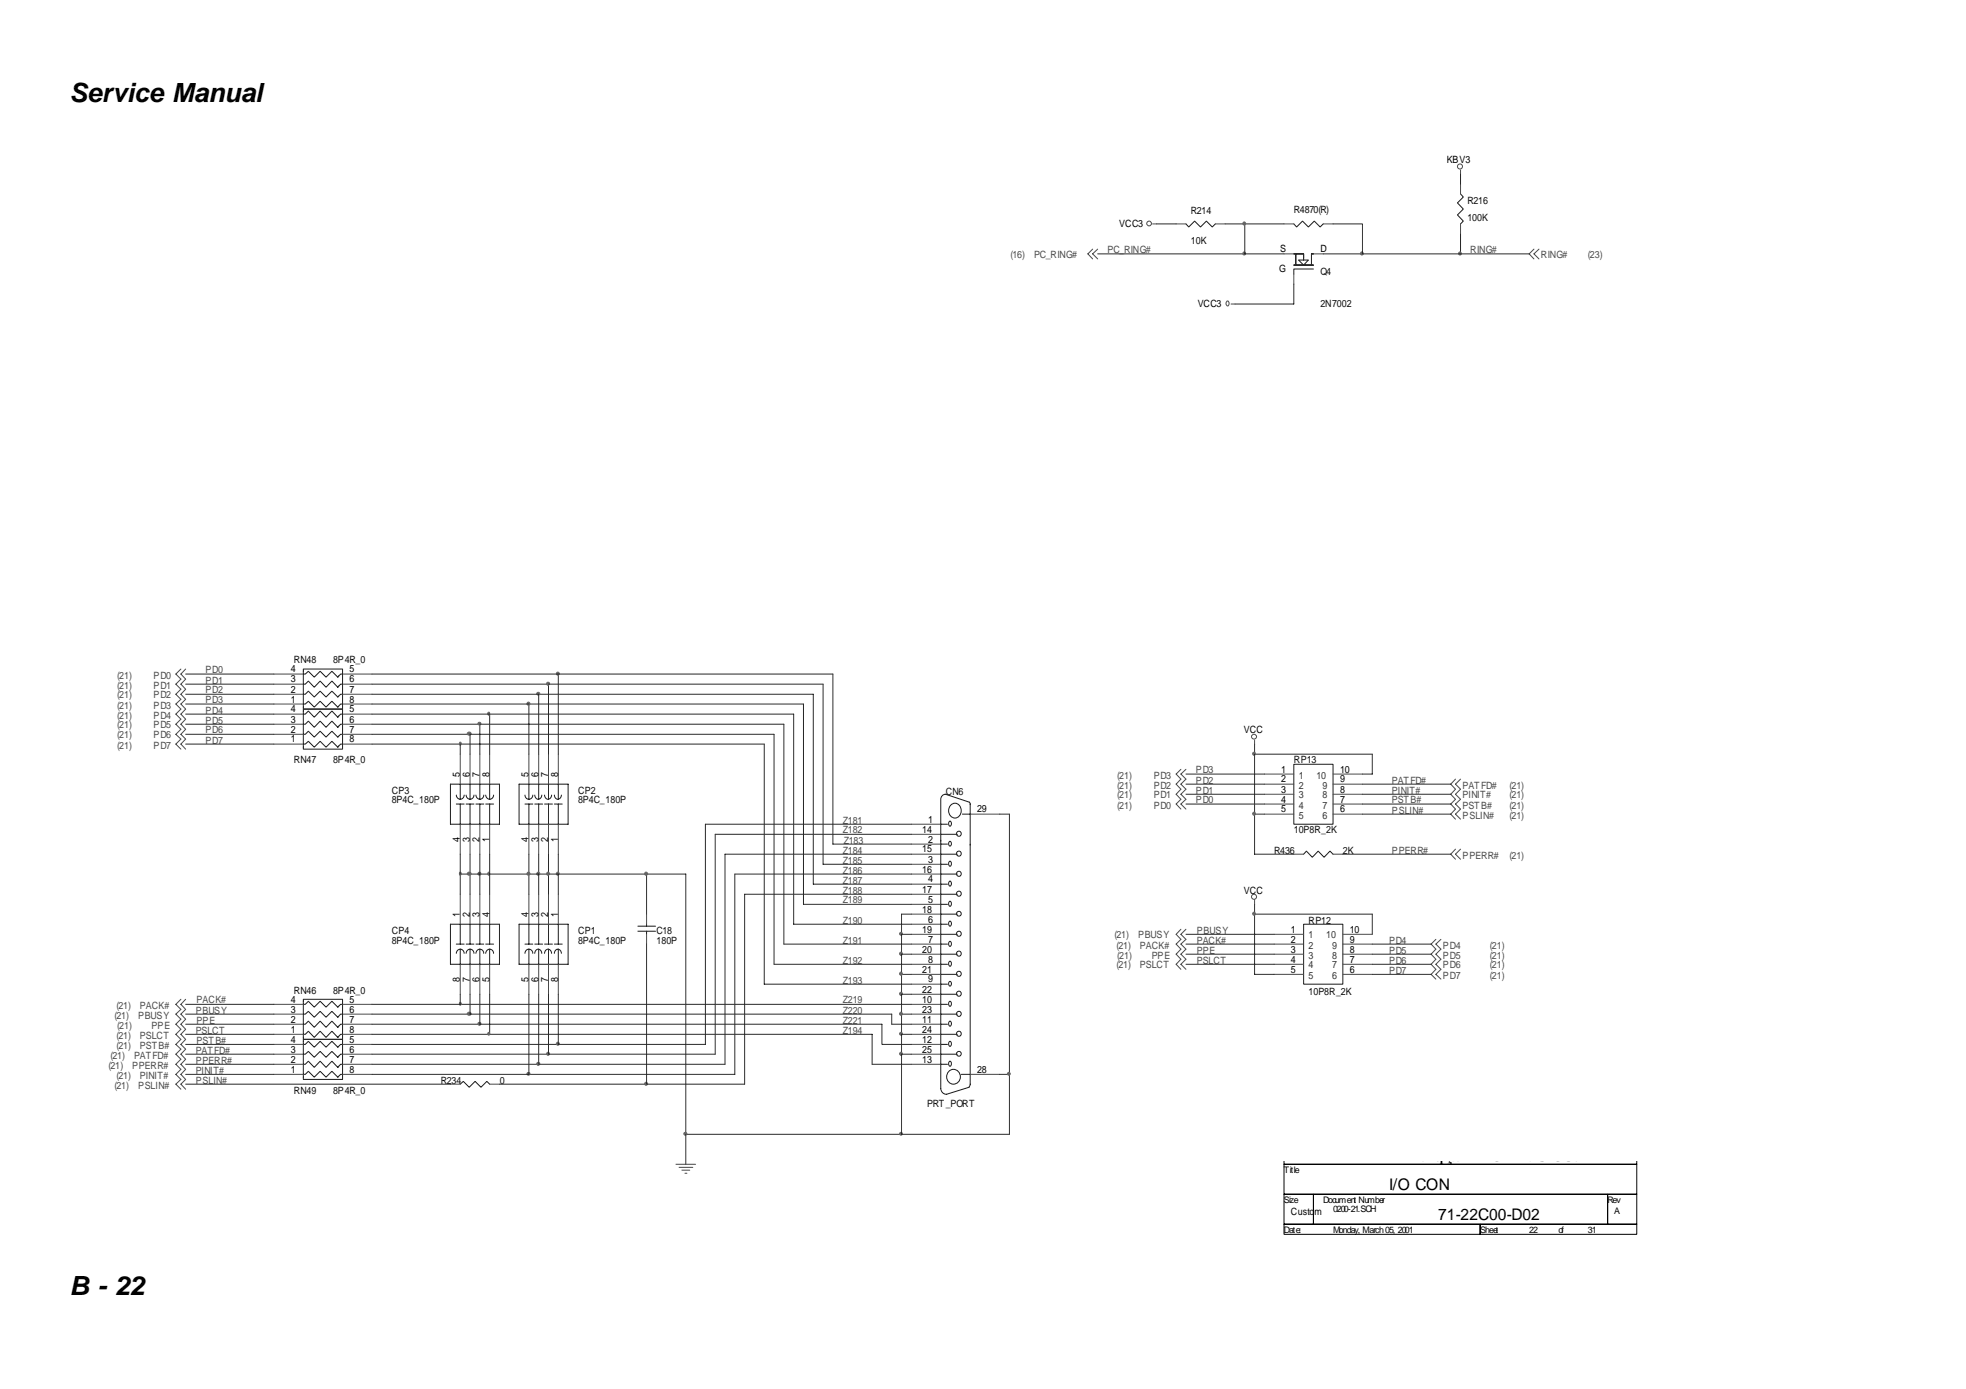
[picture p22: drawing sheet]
<svg xmlns="http://www.w3.org/2000/svg" width="297mm" height="210mm" viewBox="0 0 297 210" stroke-linecap="round" stroke-linejoin="round" font-family="sans-serif">
<defs><g id="words">
<g font-size="4">
<text x="10.5" y="15.4">Service Manual</text>
<text x="10.5" y="195.6">B - 22</text>
</g>
<g font-size="2.4">
<text x="207.3" y="175.4">ÂÅ¤Ñ ¹q ¸£</text>
<text x="209.9" y="179.8">I/O CON</text>
<text x="225.1" y="175.4">CLEVO CO.</text>
<text x="217.3" y="184.4">71-22C00-D02</text>
</g>
<g font-size="1.5">
<text x="218.6" y="24.7">KBV3</text>
<text x="169.1" y="34.3">VCC3</text>
<text x="193.3" y="41.2">G</text>
<text x="193.4" y="38.1">S</text>
<text x="199.5" y="38.1">D</text>
<text x="181" y="46.4">VCC3</text>
<text x="43.9" y="101.6">4</text>
<text x="52.8" y="101.6">5</text>
<text x="43.9" y="106.2">1</text>
<text x="43.9" y="104.7">2</text>
<text x="43.9" y="103.1">3</text>
<text x="43.9" y="107.7">4</text>
<text x="52.8" y="106.2">8</text>
<text x="52.8" y="104.7">7</text>
<text x="52.8" y="103.1">6</text>
<text x="52.8" y="107.7">5</text>
<text x="43.9" y="112.2">1</text>
<text x="43.9" y="110.7">2</text>
<text x="43.9" y="109.2">3</text>
<text x="52.8" y="112.2">8</text>
<text x="52.8" y="110.7">7</text>
<text x="52.8" y="109.2">6</text>
<text x="187.9" y="110.8">VCC</text>
<text x="69.5" y="117.5" transform="rotate(-90 69.5 117.5)">5</text>
<text x="71" y="117.5" transform="rotate(-90 71 117.5)">6</text>
<text x="72.5" y="117.5" transform="rotate(-90 72.5 117.5)">7</text>
<text x="73.9" y="117.5" transform="rotate(-90 73.9 117.5)">8</text>
<text x="79.9" y="117.5" transform="rotate(-90 79.9 117.5)">5</text>
<text x="81.3" y="117.5" transform="rotate(-90 81.3 117.5)">6</text>
<text x="82.8" y="117.5" transform="rotate(-90 82.8 117.5)">7</text>
<text x="84.3" y="117.5" transform="rotate(-90 84.3 117.5)">8</text>
<text x="193.6" y="116.8">1</text>
<text x="193.6" y="118.2">2</text>
<text x="193.6" y="119.8">3</text>
<text x="202.5" y="116.8">10</text>
<text x="202.5" y="118.2">9</text>
<text x="202.5" y="119.8">8</text>
<text x="139.3" y="125.8">14</text>
<text x="140.2" y="124.3">1</text>
<text x="147.6" y="122.8">29</text>
<text x="193.6" y="121.3">4</text>
<text x="193.6" y="122.8">5</text>
<text x="202.5" y="121.3">7</text>
<text x="202.5" y="122.8">6</text>
<text x="69.5" y="127.3" transform="rotate(-90 69.5 127.3)">4</text>
<text x="71" y="127.3" transform="rotate(-90 71 127.3)">3</text>
<text x="72.5" y="127.3" transform="rotate(-90 72.5 127.3)">2</text>
<text x="73.9" y="127.3" transform="rotate(-90 73.9 127.3)">1</text>
<text x="79.9" y="127.3" transform="rotate(-90 79.9 127.3)">4</text>
<text x="81.3" y="127.3" transform="rotate(-90 81.3 127.3)">3</text>
<text x="82.8" y="127.3" transform="rotate(-90 82.8 127.3)">2</text>
<text x="84.3" y="127.3" transform="rotate(-90 84.3 127.3)">1</text>
<text x="139.3" y="131.9">16</text>
<text x="139.3" y="128.8">15</text>
<text x="140.2" y="130.4">3</text>
<text x="140.2" y="127.3">2</text>
<text x="139.3" y="137.9">18</text>
<text x="139.3" y="134.9">17</text>
<text x="140.2" y="136.4">5</text>
<text x="140.2" y="133.4">4</text>
<text x="187.9" y="135.1">VCC</text>
<text x="69.5" y="138.6" transform="rotate(-90 69.5 138.6)">1</text>
<text x="71" y="138.6" transform="rotate(-90 71 138.6)">2</text>
<text x="72.5" y="138.6" transform="rotate(-90 72.5 138.6)">3</text>
<text x="73.9" y="138.6" transform="rotate(-90 73.9 138.6)">4</text>
<text x="79.9" y="138.6" transform="rotate(-90 79.9 138.6)">4</text>
<text x="81.3" y="138.6" transform="rotate(-90 81.3 138.6)">3</text>
<text x="82.8" y="138.6" transform="rotate(-90 82.8 138.6)">2</text>
<text x="84.3" y="138.6" transform="rotate(-90 84.3 138.6)">1</text>
<text x="139.3" y="143.9">20</text>
<text x="139.3" y="140.9">19</text>
<text x="140.2" y="142.5">7</text>
<text x="140.2" y="139.4">6</text>
<text x="195.1" y="140.9">1</text>
<text x="195.1" y="142.5">2</text>
<text x="195.1" y="143.9">3</text>
<text x="203.9" y="140.9">10</text>
<text x="203.9" y="142.5">9</text>
<text x="203.9" y="143.9">8</text>
<text x="69.5" y="148.5" transform="rotate(-90 69.5 148.5)">8</text>
<text x="71" y="148.5" transform="rotate(-90 71 148.5)">7</text>
<text x="72.5" y="148.5" transform="rotate(-90 72.5 148.5)">6</text>
<text x="73.9" y="148.5" transform="rotate(-90 73.9 148.5)">5</text>
<text x="79.9" y="148.5" transform="rotate(-90 79.9 148.5)">5</text>
<text x="81.3" y="148.5" transform="rotate(-90 81.3 148.5)">6</text>
<text x="82.8" y="148.5" transform="rotate(-90 82.8 148.5)">7</text>
<text x="84.3" y="148.5" transform="rotate(-90 84.3 148.5)">8</text>
<text x="139.3" y="150">22</text>
<text x="139.3" y="147">21</text>
<text x="140.2" y="148.5">9</text>
<text x="140.2" y="145.5">8</text>
<text x="195.1" y="145.5">4</text>
<text x="195.1" y="147">5</text>
<text x="203.9" y="145.5">7</text>
<text x="203.9" y="147">6</text>
<text x="43.9" y="154.5">2</text>
<text x="43.9" y="153">3</text>
<text x="43.9" y="151.5">4</text>
<text x="52.8" y="154.5">7</text>
<text x="52.8" y="153">6</text>
<text x="52.8" y="151.5">5</text>
<text x="139.3" y="154.5">11</text>
<text x="139.3" y="153">23</text>
<text x="139.3" y="151.5">10</text>
<text x="43.9" y="156">1</text>
<text x="43.9" y="160.6">2</text>
<text x="43.9" y="159.1">3</text>
<text x="43.9" y="157.6">4</text>
<text x="52.8" y="156">8</text>
<text x="52.8" y="160.6">7</text>
<text x="52.8" y="159.1">6</text>
<text x="52.8" y="157.6">5</text>
<text x="139.3" y="160.6">13</text>
<text x="139.3" y="159.1">25</text>
<text x="139.3" y="157.6">12</text>
<text x="139.3" y="156">24</text>
<text x="43.9" y="162.1">1</text>
<text x="52.8" y="162.1">8</text>
<text x="147.6" y="162.1">28</text>
<text x="195.1" y="183.6">Custom</text>
</g>
<g font-size="1.5" fill="#0d0d0d">
<text x="179.9" y="32.4">R214</text>
<text x="195.5" y="32.2">R4870(R)</text>
<text x="221.7" y="30.9">R216</text>
<text x="221.7" y="33.5">100K</text>
<text x="179.9" y="36.9">10K</text>
<text x="199.5" y="41.6">Q4</text>
<text x="199.5" y="46.3">2N7002</text>
<text x="44.4" y="100.3">RN48</text>
<text x="50.3" y="100.3">8P4R_0</text>
<text x="44.4" y="115.4">RN47</text>
<text x="50.3" y="115.4">8P4R_0</text>
<text x="59.2" y="119.9">CP3</text>
<text x="87.4" y="119.9">CP2</text>
<text x="195.5" y="115.4">RP13</text>
<text x="59.2" y="121.4">8P4C_180P</text>
<text x="87.4" y="121.4">8P4C_180P</text>
<text x="142.9" y="120.1">CN6</text>
<text x="195.5" y="125.9">10P8R_2K</text>
<text x="192.5" y="129">R436</text>
<text x="202.9" y="129">2K</text>
<text x="59.2" y="141.1">CP4</text>
<text x="59.2" y="142.6">8P4C_180P</text>
<text x="87.4" y="141.1">CP1</text>
<text x="87.4" y="142.6">8P4C_180P</text>
<text x="99.2" y="141.1">C18</text>
<text x="99.2" y="142.6">180P</text>
<text x="197.7" y="139.7">RP12</text>
<text x="44.4" y="150.2">RN46</text>
<text x="50.3" y="150.2">8P4R_0</text>
<text x="197.7" y="150.3">10P8R_2K</text>
<text x="44.4" y="165.3">RN49</text>
<text x="50.3" y="165.3">8P4R_0</text>
<text x="66.6" y="163.8">R234</text>
<text x="75.5" y="163.8">0</text>
<text x="140.1" y="167.2">PRT_PORT</text>
</g>
<g font-size="1.5" fill="#4a4a4a">
<text x="152.7" y="39">(16)</text>
<text x="156.2" y="39">PC_RING#</text>
<text x="167.3" y="38.3">PC_RING#</text>
<text x="222.1" y="38.3">RING#</text>
<text x="232.8" y="39">RING#</text>
<text x="239.9" y="39">(23)</text>
<text x="31.1" y="101.8">PD0</text>
<text x="17.7" y="102.5">(21)</text>
<text x="17.7" y="104.1">(21)</text>
<text x="17.7" y="105.5">(21)</text>
<text x="17.7" y="107.1">(21)</text>
<text x="23.2" y="102.5">PD0</text>
<text x="23.2" y="104.1">PD1</text>
<text x="23.2" y="105.5">PD2</text>
<text x="23.2" y="107.1">PD3</text>
<text x="31.1" y="104.8">PD2</text>
<text x="31.1" y="106.3">PD3</text>
<text x="31.1" y="103.3">PD1</text>
<text x="31.1" y="107.8">PD4</text>
<text x="17.7" y="108.6">(21)</text>
<text x="17.7" y="110.1">(21)</text>
<text x="17.7" y="111.6">(21)</text>
<text x="17.7" y="113.1">(21)</text>
<text x="23.2" y="108.6">PD4</text>
<text x="23.2" y="110.1">PD5</text>
<text x="23.2" y="111.6">PD6</text>
<text x="23.2" y="113.1">PD7</text>
<text x="31.1" y="109.4">PD5</text>
<text x="31.1" y="110.8">PD6</text>
<text x="31.1" y="112.4">PD7</text>
<text x="168.8" y="119.2">(21)</text>
<text x="168.8" y="117.7">(21)</text>
<text x="174.3" y="119.2">PD2</text>
<text x="174.3" y="117.7">PD3</text>
<text x="180.7" y="119.9">PD1</text>
<text x="180.7" y="118.4">PD2</text>
<text x="180.7" y="116.9">PD3</text>
<text x="210.3" y="118.4">PATFD#</text>
<text x="210.3" y="119.9">PINIT#</text>
<text x="221" y="119.2">PATFD#</text>
<text x="228.1" y="119.2">(21)</text>
<text x="127.4" y="125.9">Z182</text>
<text x="127.4" y="124.5">Z181</text>
<text x="168.8" y="122.2">(21)</text>
<text x="168.8" y="120.7">(21)</text>
<text x="174.3" y="122.2">PD0</text>
<text x="174.3" y="120.7">PD1</text>
<text x="180.7" y="121.4">PD0</text>
<text x="210.3" y="122.9">PSLIN#</text>
<text x="210.3" y="121.4">PSTB#</text>
<text x="221" y="123.7">PSLIN#</text>
<text x="221" y="122.2">PSTB#</text>
<text x="221" y="120.7">PINIT#</text>
<text x="228.1" y="120.7">(21)</text>
<text x="228.1" y="123.7">(21)</text>
<text x="228.1" y="122.2">(21)</text>
<text x="127.4" y="129">Z184</text>
<text x="127.4" y="130.5">Z185</text>
<text x="127.5" y="127.5">Z183</text>
<text x="210.3" y="129">PPERR#</text>
<text x="221" y="129.8">PPERR#</text>
<text x="228.1" y="129.8">(21)</text>
<text x="127.4" y="135">Z188</text>
<text x="127.4" y="132">Z186</text>
<text x="127.4" y="133.5">Z187</text>
<text x="127.4" y="136.5">Z189</text>
<text x="127.4" y="142.6">Z191</text>
<text x="127.4" y="139.6">Z190</text>
<text x="168.4" y="141.8">(21)</text>
<text x="168.7" y="143.3">(21)</text>
<text x="171.9" y="141.8">PBUSY</text>
<text x="172.2" y="143.3">PACK#</text>
<text x="180.8" y="142.6">PACK#</text>
<text x="180.8" y="141.1">PBUSY</text>
<text x="209.9" y="142.6">PD4</text>
<text x="218" y="143.3">PD4</text>
<text x="225.1" y="143.3">(21)</text>
<text x="127.4" y="145.6">Z192</text>
<text x="127.4" y="148.6">Z193</text>
<text x="168.7" y="146.4">(21)</text>
<text x="168.8" y="144.9">(21)</text>
<text x="172.2" y="146.4">PSLCT</text>
<text x="174" y="144.9">PPE</text>
<text x="180.8" y="144.1">PPE</text>
<text x="180.8" y="145.6">PSLCT</text>
<text x="209.9" y="147.1">PD7</text>
<text x="209.9" y="144.1">PD5</text>
<text x="209.9" y="145.6">PD6</text>
<text x="218" y="144.9">PD5</text>
<text x="218" y="146.4">PD6</text>
<text x="218" y="147.9">PD7</text>
<text x="225.1" y="144.9">(21)</text>
<text x="225.1" y="146.4">(21)</text>
<text x="225.1" y="147.9">(21)</text>
<text x="17.3" y="153.9">(21)</text>
<text x="17.6" y="152.4">(21)</text>
<text x="17.7" y="155.5">(21)</text>
<text x="20.9" y="153.9">PBUSY</text>
<text x="21.1" y="152.4">PACK#</text>
<text x="22.9" y="155.5">PPE</text>
<text x="29.6" y="153.2">PBUSY</text>
<text x="29.7" y="154.7">PPE</text>
<text x="29.7" y="151.6">PACK#</text>
<text x="127.4" y="151.6">Z219</text>
<text x="127.4" y="153.2">Z220</text>
<text x="127.4" y="154.7">Z221</text>
<text x="16.4" y="161.5">(21)</text>
<text x="16.7" y="160">(21)</text>
<text x="17.6" y="158.5">(21)</text>
<text x="17.6" y="156.9">(21)</text>
<text x="20" y="161.5">PPERR#</text>
<text x="20.3" y="160">PATFD#</text>
<text x="21.1" y="158.5">PSTB#</text>
<text x="21.1" y="156.9">PSLCT</text>
<text x="29.6" y="160.7">PPERR#</text>
<text x="29.6" y="159.2">PATFD#</text>
<text x="29.6" y="156.2">PSLCT</text>
<text x="29.7" y="157.7">PSTB#</text>
<text x="127.4" y="156.2">Z194</text>
<text x="17.3" y="164.5">(21)</text>
<text x="17.6" y="163">(21)</text>
<text x="20.9" y="164.5">PSLIN#</text>
<text x="21.1" y="163">PINIT#</text>
<text x="29.6" y="163.8">PSLIN#</text>
<text x="29.6" y="162.2">PINIT#</text>
</g>
<g font-size="1.5" fill="#343434">
<text x="196.2" y="117.7">1</text>
<text x="196.2" y="119.2">2</text>
<text x="198.9" y="117.7">10</text>
<text x="199.8" y="119.2">9</text>
<text x="196.2" y="120.7">3</text>
<text x="196.2" y="122.2">4</text>
<text x="196.2" y="123.7">5</text>
<text x="199.8" y="120.7">8</text>
<text x="199.8" y="122.2">7</text>
<text x="199.8" y="123.7">6</text>
<text x="197.7" y="141.8">1</text>
<text x="197.7" y="143.3">2</text>
<text x="200.4" y="141.8">10</text>
<text x="201.3" y="143.3">9</text>
<text x="197.7" y="144.9">3</text>
<text x="197.7" y="146.4">4</text>
<text x="197.7" y="147.9">5</text>
<text x="201.3" y="144.9">8</text>
<text x="201.3" y="146.4">7</text>
<text x="201.3" y="147.9">6</text>
</g>
<g font-size="1.4">
<text x="194" y="177.2">Title</text>
<text x="194" y="181.7">Size</text>
<text x="199.9" y="181.7">Document Number</text>
<text x="201.4" y="183.2">0200-21.SCH</text>
<text x="242.9" y="181.7">Rev</text>
<text x="243.9" y="183.4">A</text>
<text x="194" y="186.3">Date:</text>
<text x="201.4" y="186.3">Monday, March 05, 2001</text>
<text x="223.6" y="186.3">Sheet</text>
<text x="231" y="186.3">22</text>
<text x="235.5" y="186.3">of</text>
<text x="239.9" y="186.3">31</text>
</g>
</g></defs>
<path d="M194 172.9h53.3v3h-53.3zM194 175.9h53.3v4.6h-53.3zM194 180.5h4.4v4.5h-4.4zM194 185h29.6v1.5h-29.6zM198.4 180.5h44.5v4.5h-44.5zM223.6 185h23.7v1.5h-23.7zM242.9 180.5h4.4v4.5h-4.4z" fill="none" stroke="#000" stroke-width=".15"/>
<g fill="none" stroke="#4a4a4a" stroke-width=".15">
<path d="M165.1 37.6l-.7 .8 .7 .7M165.8 37.6l-.7 .8 .7 .7M174.1 33.8h.6M177.7 33.8h1.5M183.6 33.8h1.5M194 33.8h1.5M194 38.4h1.5M198.4 38.4h1.5M199.9 33.8h1.5M220.7 25.7v.6M220.7 27.8v1.5M220.7 33.8v1.6"/>
<path d="M231.8 37.6l-.8 .8 .8 .7M232.5 37.6l-.7 .8 .7 .7M185.4 45.5a.33 .33 0 0 1 .3 .4 .33 .33 0 0 1-.3 .3 .48 .48 0 0 1 0-.7zM186 45.9h.6M195.5 41.4v1.5M27.3 101.1l-.7 .8 .7 .7-.7 .8 .7 .7-.7 .8 .7 .8-.7 .7 .7 .8-.7 .7 .7 .8-.7 .7 .7 .8-.7 .8 .7 .7-.7 .7 .7 .8M28 101.1l-.7 .8 .7 .7-.7 .8 .7 .7-.7 .8 .7 .8-.7 .7 .7 .8-.7 .7 .7 .8-.7 .7 .7 .8-.7 .8 .7 .7-.7 .7 .7 .8M41.4 106.4h4.4M41.4 104.9h4.4M41.4 103.4h4.4M41.4 101.9h4.4M41.4 112.4h4.4"/>
<path d="M41.4 111h4.4M41.4 109.4h4.4M41.4 107.9h4.4M51.8 106.4h4.4M51.8 104.9h4.4M51.8 103.4h4.4M51.8 101.9h4.4M51.8 112.4h4.4M51.8 111h4.4M51.8 109.4h4.4M51.8 107.9h4.4M69.5 114v4.5"/>
<path d="M71 114v4.5M72.5 114v4.5M74 114v4.5M79.9 114v4.5M81.4 114v4.5M82.9 114v4.5M84.4 114v4.5M178.4 116.3l-.7 .7 .7 .7-.7 .8 .7 .8-.7 .7 .7 .8-.7 .7 .7 .8M179.2 116.3l-.8 .7 .8 .7-.8 .8 .8 .8-.8 .7 .8 .8-.8 .7 .8 .8M189.6 111.9v.5M191 117h4.5M191 118.5h4.5"/>
<path d="M201.4 117h4.5M201.4 118.5h4.5M219.9 117.7l-.7 .8 .7 .8-.7 .7 .7 .8-.7 .7 .7 .8-.7 .7 .7 .8M220.7 117.7l-.8 .8 .8 .8-.8 .7 .8 .8-.8 .7 .8 .8-.8 .7 .8 .8M69.5 124.6v4.5M69.5 135.1v4.6M71 124.6v4.5M71 135.1v4.6M72.5 124.6v4.5M72.5 135.1v4.6M74 124.6v4.5M74 135.1v4.6"/>
<path d="M79.9 124.6v4.5M79.9 135.1v4.6M81.4 124.6v4.5M81.4 135.1v4.6M82.9 124.6v4.5M82.9 135.1v4.6M84.4 124.6v4.5M84.4 135.1v4.6M97.7 138.1v1.6M137.7 129.1h4.4M137.7 139.7h4.4M137.7 138.1h4.4"/>
<path d="M137.7 136.7h4.4M137.7 135.1h4.4M137.7 133.6h4.4M137.7 132.1h4.4M137.7 130.6h4.4M137.7 127.6h4.4M137.7 126.1h4.4M137.7 124.6h4.4M146.6 123h4.4M189.6 136v.7M191 120h4.5M191 121.5h4.5"/>
<path d="M191 123h4.5M195.5 129.1h1.5M201.4 120h4.5M201.4 121.5h4.5M201.4 123h4.5M201.4 129.1h1.5M219.9 128.3l-.7 .8 .7 .7M220.7 128.3l-.8 .8 .8 .7M27.3 151l-.7 .8 .7 .7-.7 .8 .7 .7-.7 .8 .7 .7-.7 .8 .7 .8-.7 .7 .7 .7-.7 .8 .7 .8-.7 .7 .7 .8-.7 .8 .7 .7-.7 .7 .7 .8M28 151l-.7 .8 .7 .7-.7 .8 .7 .7-.7 .8 .7 .7-.7 .8 .7 .8-.7 .7 .7 .7-.7 .8 .7 .8-.7 .7 .7 .8-.7 .8 .7 .7-.7 .7 .7 .8M41.4 159.3h4.4M41.4 157.8h4.4"/>
<path d="M41.4 156.3h4.4M41.4 154.8h4.4M41.4 153.3h4.4M41.4 151.8h4.4M51.8 159.3h4.4M51.8 157.8h4.4M51.8 156.3h4.4M51.8 154.8h4.4M51.8 153.3h4.4M51.8 151.8h4.4M69.5 145.7v4.5M71 145.7v4.5"/>
<path d="M72.5 145.7v4.5M74 145.7v4.5M79.9 145.7v4.5M81.4 145.7v4.5M82.9 145.7v4.5M84.4 145.7v4.5M97.7 141.2v1.5M137.7 141.2h4.4M137.7 142.7h4.4M137.7 144.2h4.4M137.7 145.7h4.4M137.7 147.2h4.4"/>
<path d="M137.7 159.3h4.4M137.7 157.8h4.4M137.7 156.3h4.4M137.7 154.8h4.4M137.7 153.3h4.4M137.7 151.8h4.4M137.7 150.2h4.4M137.7 148.7h4.4M178.4 140.4l-.7 .8 .7 .8-.7 .7 .7 .7-.7 .8 .7 .8-.7 .7 .7 .8M179.2 140.4l-.8 .8 .8 .8-.8 .7 .8 .7-.8 .8 .8 .8-.8 .7 .8 .8M192.5 141.2h4.5M192.5 142.7h4.5"/>
<path d="M192.5 144.2h4.5M192.5 145.7h4.5M192.5 147.2h4.5M202.9 141.2h4.4M202.9 142.7h4.4M202.9 144.2h4.4M202.9 145.7h4.4M202.9 147.2h4.4M216.9 142l-.7 .7 .7 .7-.7 .8 .7 .8-.7 .7 .7 .8-.7 .7 .7 .8M217.7 142l-.8 .7 .8 .7-.8 .8 .8 .8-.8 .7 .8 .8-.8 .7 .8 .8M41.4 160.8h4.4M41.4 162.4h4.4"/>
<path d="M51.8 160.8h4.4M51.8 162.4h4.4M68.1 163.8h1.4M74 163.8h1.5M102.1 175.9h3M102.6 176.4h2.1M103 176.8h1.2M103.5 177.3h.3M137.7 160.8h4.4M146.6 162.4h4.4"/>
<circle cx="173.6" cy="33.8" r=".36"/>
<circle cx="220.6" cy="25.2" r=".38"/>
<circle cx="189.5" cy="111.3" r=".37"/>
<circle cx="189.5" cy="135.5" r=".38"/>
</g>
<g fill="none" stroke="#1b1b1b" stroke-width=".15">
<path d="M179.2 33.8l.4 .5 .9-.9 .9 .9 .9-.9 .9 .9 .4-.5M195.5 33.8l.4 .5 .9-.9 .9 .9 .9-.9 .9 .9 .4-.5M195.8 38.4v1.7M196.2 39.3h1.5l-.7 .8zM197 39v-.6h-1.5h1.5v.9M198.1 39.9v-1.5h.3h-.3v1.7M220.7 29.3l.4 .5-.9 .9 .9 .9-.9 .9 .9 .9-.4 .4M195.5 40.1h2.9M198.4 40.7h-2.9v.7M45.8 106.4h.3l.5-.4 .9 .9 .9-.9 .9 .9 .8-.9 .9 .9 .5-.5h.3M45.8 104.9h.3l.5-.5 .9 .9 .9-.9 .9 .9 .8-.9 .9 .9 .5-.4h.3M45.8 103.4h.3l.5-.5 .9 1 .9-1 .9 1 .8-1 .9 1 .5-.5h.3"/>
<path d="M45.8 101.9h.3l.5-.5 .9 .9 .9-.9 .9 .9 .8-.9 .9 .9 .5-.4h.3M45.8 101.1h6v6.1h-6zM45.8 112.4h.3l.5-.4 .9 .9 .9-.9 .9 .9 .8-.9 .9 .9 .5-.5h.3M45.8 111h.3l.5-.5 .9 .9 .9-.9 .9 .9 .8-.9 .9 .9 .5-.4h.3M45.8 109.4h.3l.5-.4 .9 .9 .9-.9 .9 .9 .8-.9 .9 .9 .5-.5h.3M45.8 107.9h.3l.5-.4 .9 .9 .9-.9 .9 .9 .8-.9 .9 .9 .5-.5h.3M45.8 107.2h6v6h-6zM51.2 106.7l-.2 .2M51.2 105.2l-.2 .1M51.2 103.7l-.2 .2M51.2 102.2l-.2 .1M51.2 112.7l-.2 .2"/>
<path d="M51.2 111.3l-.2 .1M51.2 109.7l-.2 .2M51.2 108.2l-.2 .2M68.1 118.5h7.4v6.1h-7.4zM69.5 118.5v2.3M71 118.5v2.3M72.5 118.5v2.3M74 118.5v2.3M78.4 118.5h7.4v6.1h-7.4zM79.9 118.5v2.3M81.4 118.5v2.3M82.9 118.5v2.3"/>
<path d="M84.4 118.5v2.3M195.5 115.5h5.9v9.1h-5.9zM68.1 139.7h7.4v6h-7.4zM68.9 120.2a.59 .59 0 0 0 .6 .6 .59 .59 0 0 0 .6-.6M68.9 121.5h1.2M69.5 121.5v3.1M69.5 139.7v3M70.4 120.2a.59 .59 0 0 0 .6 .6 .59 .59 0 0 0 .6-.6M70.4 121.5h1.2M71 121.5v3.1M71 139.7v3M71.9 120.2a.59 .59 0 0 0 .6 .6 .59 .59 0 0 0 .6-.6"/>
<path d="M71.9 121.5h1.2M72.5 121.5v3.1M72.5 139.7v3M73.4 120.2a.59 .59 0 0 0 .6 .6 .59 .59 0 0 0 .6-.6M73.4 121.5h1.2M74 121.5v3.1M74 139.7v3M78.4 139.7h7.4v6h-7.4zM79.3 120.2a.59 .59 0 0 0 .6 .6 .59 .59 0 0 0 .6-.6M79.3 121.5h1.2M79.9 121.5v3.1M79.9 139.7v3"/>
<path d="M80.8 120.2l.3 .5a.53 .53 0 0 0 .5 0 .53 .53 0 0 0 .3-.5M80.8 121.5h1.2M81.4 121.5v3.1M81.4 139.7v3M82.3 120.2l.2 .5a.53 .53 0 0 0 .6 0 .53 .53 0 0 0 .2-.5M82.3 121.5h1.2M82.9 121.5v3.1M82.9 139.7v3M83.8 120.2l.2 .5a.53 .53 0 0 0 .6 0 .53 .53 0 0 0 .2-.5M83.8 121.5h1.1M84.4 121.5v3.1M84.4 139.7v3"/>
<path d="M96.4 140h2.6M97.7 139.7v.3M142.1 127v37.5a.85 .85 0 0 0 .9 .9l3.4-1.1M142.1 139.7h1.1M142.1 138.1h2.5M142.1 136.7h1.1M142.1 135.1h2.5M142.1 133.6h1.1M142.1 132.1h2.5M142.1 130.6h1.1M142.1 129.1h2.5M142.1 127.6h1.1"/>
<path d="M142.1 126.1h2.5M142.1 124.6h1.1M143.4 139.3a.33 .33 0 0 1 .3 .3 .33 .33 0 0 1-.3 .3l-.1-.3zM143.4 136.2a.33 .33 0 0 1 .3 .4 .33 .33 0 0 1-.3 .3l-.1-.3zM143.4 133.2l.1-.1a.45 .45 0 0 1 0 .8 .45 .45 0 0 1-.1-.7zM143.4 130.2a.33 .33 0 0 1 .3 .3 .33 .33 0 0 1-.3 .4l-.1-.4zM143.4 127.2l.1-.1a.41 .41 0 0 1 0 .8 .41 .41 0 0 1-.1-.7zM143.4 124.1a.33 .33 0 0 1 .3 .4 .33 .33 0 0 1-.3 .3l-.1-.3zM143.7 121.6a1.01 1.01 0 0 1 1.3 .1 1.01 1.01 0 0 1 .2 1.2 .94 .94 0 0 1-1.2 .7 .94 .94 0 0 1-.7-1.1l.1-.3zM145.4 123h1.2M146.4 121.2l-3.5-1.2a.75 .75 0 0 0-.8 .8v6.3M146.5 121.2l.1 .3"/>
<path d="M146.6 121.5v42.3l-.2 .5M197 139.7h5.9v9h-5.9zM197 129.1l.4-.5 .9 .9 .9-.9 .9 .9 .8-.9 .5 .5M45.8 156.3h.3l.5-.5 .9 1 .9-1 .9 1 .8-1 .9 1 .5-.5h.3M45.8 154.8h.3l.5-.5 .9 .9 .9-.9 .9 .9 .8-.9 .9 .9 .5-.4h.3M45.8 153.3h.3l.5-.5 .9 .9 .9-.9 .9 .9 .8-.9 .9 .9 .5-.4h.3M45.8 151.8h.3l.5-.5 .9 .9 .9-.9 .9 .9 .8-.9 .9 .9 .5-.4h.3M45.8 151h6v6.1h-6zM45.8 159.3h.3l.5-.4 .9 .9 .9-.9 .9 .9 .8-.9 .9 .9 .5-.5h.3M45.8 157.8h.3l.5-.4 .9 .9 .9-.9 .9 .9 .8-.9 .9 .9 .5-.5h.3M45.8 157.1h6v6h-6zM51.2 156.6l-.2 .2"/>
<path d="M51.2 155.1l-.2 .1M51.2 153.6l-.2 .1M51.2 152.1l-.2 .1M51.2 159.6l-.2 .2M51.2 158.1l-.2 .2M68.9 144.1a.59 .59 0 0 1 .6-.7 .59 .59 0 0 1 .6 .7M68.9 142.7h1.2M69.5 143.4v2.3M70.4 144.1a.59 .59 0 0 1 .6-.7 .59 .59 0 0 1 .6 .7M70.4 142.7h1.2M71 143.4v2.3M71.9 144.1a.59 .59 0 0 1 .6-.7 .59 .59 0 0 1 .6 .7"/>
<path d="M71.9 142.7h1.2M72.5 143.4v2.3M73.4 144.1a.59 .59 0 0 1 .6-.7 .59 .59 0 0 1 .6 .7M73.4 142.7h1.2M74 143.4v2.3M79.3 144.1a.59 .59 0 0 1 .6-.7 .59 .59 0 0 1 .6 .7M79.3 142.7h1.2M79.9 143.4v2.3M80.8 144.1l.3-.6a.53 .53 0 0 1 .5 0 .53 .53 0 0 1 .3 .6M80.8 142.7h1.2M81.4 143.4v2.3M82.3 144.1l.2-.6a.53 .53 0 0 1 .6 0 .53 .53 0 0 1 .2 .6"/>
<path d="M82.3 142.7h1.2M82.9 143.4v2.3M83.8 144.1l.2-.6a.53 .53 0 0 1 .6 0 .53 .53 0 0 1 .2 .6M83.8 142.7h1.1M84.4 143.4v2.3M96.4 140.7h2.6M97.7 140.7v.5M142.1 159.3h2.5M142.1 157.8h1.1M142.1 156.3h2.5M142.1 154.8h1.1M142.1 153.3h2.5"/>
<path d="M142.1 151.8h1.1M142.1 150.2h2.5M142.1 148.7h1.1M142.1 147.2h2.5M142.1 145.7h1.1M142.1 144.2h2.5M142.1 142.7h1.1M142.1 141.2h2.5M143.4 157.4a.33 .33 0 0 1 .3 .3 .33 .33 0 0 1-.3 .4l-.1-.4zM143.4 154.4a.33 .33 0 0 1 .3 .3 .33 .33 0 0 1-.3 .3l-.1-.3zM143.4 151.4a.33 .33 0 0 1 .3 .3 .33 .33 0 0 1-.3 .3l-.1-.3zM143.4 148.4l.1-.1a.41 .41 0 0 1 0 .7 .42 .42 0 0 1-.1-.6z"/>
<path d="M143.4 145.3a.33 .33 0 0 1 .3 .3 .33 .33 0 0 1-.3 .4l-.1-.4zM143.4 142.3a.33 .33 0 0 1 .3 .3 .33 .33 0 0 1-.3 .4l-.1-.4zM45.8 162.4h.3l.5-.5 .9 .9 .9-.9 .9 .9 .8-.9 .9 .9 .5-.4h.3M45.8 160.8h.3l.5-.4 .9 .9 .9-.9 .9 .9 .8-.9 .9 .9 .5-.5h.3M51.2 162.7l-.2 .1M51.2 161.1l-.2 .2M69.5 163.8l.5-.4 .9 .9 .9-.9 .9 .9 .9-.9 .4 .4M142.1 160.8h1.1M143.4 160.4a.33 .33 0 0 1 .3 .3 .33 .33 0 0 1-.3 .4l-.1-.4zM143.4 161.8a1.07 1.07 0 0 1 1.7 .9 1.07 1.07 0 0 1-1.7 .9 1.18 1.18 0 0 1 0-1.8zM145.2 162.4h1.4"/>
<circle cx="144.9" cy="126" r=".37"/>
<circle cx="144.9" cy="129" r=".37"/>
<circle cx="144.9" cy="132" r=".37"/>
<circle cx="144.9" cy="135.1" r=".37"/>
<circle cx="144.9" cy="138.1" r=".36"/>
<circle cx="144.9" cy="147.2" r=".37"/>
<circle cx="144.9" cy="141.1" r=".37"/>
<circle cx="144.9" cy="144.1" r=".37"/>
<circle cx="144.9" cy="150.2" r=".37"/>
<circle cx="144.9" cy="156.2" r=".37"/>
<circle cx="144.9" cy="153.2" r=".36"/>
<circle cx="144.9" cy="159.2" r=".36"/>
</g>
<g fill="none" stroke="#2b2b2b" stroke-width=".15">
<path d="M165.8 38.4h28.2M174.7 33.8h3M185.1 33.8h8.9M188.1 33.8v4.6M199.9 38.4h6M201.4 33.8h4.5v4.6h14.8M220.7 26.3v1.5M220.7 35.4v3M220.7 38.4h10.3M195.5 42.9v3h-8.9M28 104.9h13.4M28 109.4h13.4"/>
<path d="M28 107.9h13.4M28 111h13.4M28 112.4h13.4M28 103.4h13.4M28 106.4h13.4M28 101.9h13.4M56.2 104.9h25.2v9.1M56.2 109.4h62.2v33.3h19.3M56.2 111h60.8v34.7h20.7M56.2 103.4h68.2v27.2h13.3M56.2 107.9h63.7v31.8h17.8M56.2 112.4h59.3v36.3h22.2"/>
<path d="M56.2 101.9h69.6v25.7h11.9M56.2 106.4h65.2v30.3h16.3M69.5 112.4v1.6M71 111v3M72.5 109.4v4.6M74 107.9v6.1M79.9 106.4v7.6M81.4 104.9h41.5v28.7h14.8M82.9 103.4v10.6M84.4 101.9v12.1M179.2 118.5h11.8M179.2 117h11.8"/>
<path d="M189.6 112.4v1.6h17.7v3h-1.4M189.6 114v15.1h5.9M205.9 118.5h13.3M69.5 132.1h34.1v43.8M69.5 129.1v6M71 129.1v6M72.5 129.1v6M74 129.1v6M79.9 129.1v6M81.4 129.1v6M82.9 129.1v6M84.4 129.1v6"/>
<path d="M97.7 132.1v6M137.7 135.1h-25.2v28.7h-14.8v-21.1M137.7 129.1h-28.2v31.7h-28.1v-10.6M137.7 126.1h-29.6v33.2h-25.2v-9.1M137.7 138.1h-1.5v33.3M137.7 132.1h-26.7v30.3h-54.8M137.7 124.6h-31.1v33.2h-50.4M151 123h1.5v48.4h-48.9M179.2 121.5h11.8M179.2 120h11.8M189.6 123h1.4M189.6 136.7v10.5h2.9"/>
<path d="M189.6 138.1h17.7v3.1M202.9 129.1h16.3M205.9 123h13.3M205.9 121.5h13.3M205.9 120h13.3M28 159.3h13.4M28 153.3h13.4M28 156.3h13.4M28 157.8h13.4M28 154.8h13.4M28 151.8h13.4M56.2 154.8h77v3h4.5"/>
<path d="M56.2 156.3h75.6v4.5h5.9M56.2 159.3h26.7M56.2 153.3h78.5v1.5h3M56.2 151.8h81.5M69.5 150.2v1.6M71 150.2v3.1M72.5 150.2v4.6M74 150.2v6.1M79.9 150.2v12.2M84.4 150.2v7.6M136.2 141.2h1.5M136.2 144.2h1.5"/>
<path d="M136.2 147.2h1.5M136.2 159.3h1.5M136.2 153.3h1.5M136.2 156.3h1.5M136.2 150.2h1.5M179.2 142.7h13.3M179.2 141.2h13.3M179.2 144.2h13.3M179.2 145.7h13.3M207.3 142.7h8.9M207.3 144.2h8.9M207.3 145.7h8.9"/>
<path d="M207.3 147.2h8.9M28 163.8h40.1M28 160.8h13.4M28 162.4h13.4M56.2 160.8h25.2M75.5 163.8h22.2M151 162.4h1.5"/>
</g>
<g fill="#656565" stroke="#656565" stroke-width=".15">
<path d="M220.4 38.1h.2h.1v.4h-.3z" fill-rule="evenodd"/>
<path d="M97.4 163.6l.2-.1 .2 .1 .1 .2-.1 .1h-.4z" fill-rule="evenodd"/>
<path d="M189.3 113.7h.3v.4h-.1h-.2z" fill-rule="evenodd"/>
<path d="M189.3 122.8h.3v.3l-.1 .1-.2-.1z" fill-rule="evenodd"/>
<path d="M189.3 137.9l.2-.1 .1 .1v.3l-.1 .1-.2-.1z" fill-rule="evenodd"/>
<path d="M79.7 162.1h.3l.1 .2-.1 .1h-.3z" fill-rule="evenodd"/>
<path d="M81.2 160.6h.3l.1 .1-.1 .2-.2 .1-.1-.1z" fill-rule="evenodd"/>
<path d="M82.6 159.1h.4v.1v.2l-.2 .1-.2-.1z" fill-rule="evenodd"/>
<path d="M81.2 104.7h.3l.1 .1-.1 .2h-.3z" fill-rule="evenodd"/>
<path d="M72.3 109.2h.3v.3h-.3l-.1-.1z" fill-rule="evenodd"/>
<path d="M84.1 101.6h.2h.1l.1 .2-.1 .2h-.1h-.2z" fill-rule="evenodd"/>
<path d="M82.6 103.1h.4v.2v.2l-.2 .1-.2-.1z" fill-rule="evenodd"/>
<path d="M73.7 107.7h.2v.4l-.2-.3z" fill-rule="evenodd"/>
<path d="M69.4 112.2h.1l.2 .2-.2 .2z" fill-rule="evenodd"/>
<path d="M79.7 106.2l.1-.1 .2 .1 .1 .2-.1 .1h-.3z" fill-rule="evenodd"/>
<path d="M136 150h.3v.3l-.2 .1-.1-.1z" fill-rule="evenodd"/>
<path d="M84.1 131.9l.2-.1 .1 .1 .1 .1-.1 .2h-.3z" fill-rule="evenodd"/>
<path d="M103.4 171.2h.3l.1 .1-.1 .2h-.3z" fill-rule="evenodd"/>
<path d="M97.4 131.9l.2-.1 .2 .1 .1 .1-.1 .2h-.4z" fill-rule="evenodd"/>
<path d="M72.3 131.9l.2-.1 .1 .1v.3h-.3l-.1-.2z" fill-rule="evenodd"/>
<path d="M136 144h.3v.3l-.2 .1-.1-.1z" fill-rule="evenodd"/>
<path d="M73.7 131.9l.2-.1v.1v.3v.1l-.2-.3z" fill-rule="evenodd"/>
<path d="M136 159.1h.3v.3l-.2 .1-.1-.1z" fill-rule="evenodd"/>
<path d="M136 147l.1-.1 .2 .1v.3h-.3z" fill-rule="evenodd"/>
<path d="M69.4 131.9l.1-.1 .2 .2-.2 .3-.1-.1z" fill-rule="evenodd"/>
<path d="M81.2 131.9l.1-.1 .2 .1 .1 .1-.1 .2h-.3z" fill-rule="evenodd"/>
<path d="M136 153h.1h.2v.4h-.3z" fill-rule="evenodd"/>
<path d="M79.7 131.9l.1-.1 .2 .1 .1 .1-.1 .2h-.3z" fill-rule="evenodd"/>
<path d="M82.6 131.9l.2-.1 .2 .1v.1v.2h-.4z" fill-rule="evenodd"/>
<path d="M84.1 157.6l.2-.1 .1 .1 .1 .1-.1 .2h-.3z" fill-rule="evenodd"/>
<path d="M69.4 151.5h.3v.2l-.2 .2-.1-.1z" fill-rule="evenodd"/>
<path d="M72.3 154.5h.3v.4h-.1h-.2l-.1-.2z" fill-rule="evenodd"/>
<path d="M73.7 156.1h.2v.3l-.2-.2z" fill-rule="evenodd"/>
<path d="M187.8 38.1h.2h.1v.4h-.3z" fill-rule="evenodd"/>
<path d="M205.6 38.1h.2h.1v.4h-.3z" fill-rule="evenodd"/>
<path d="M187.8 33.6l.2-.1 .1 .1v.3h-.3z" fill-rule="evenodd"/>
<circle cx="70.9" cy="110.9" r=".27"/>
<circle cx="136.1" cy="141.1" r=".21"/>
<circle cx="136.1" cy="171.3" r=".21"/>
<circle cx="136.1" cy="156.2" r=".21"/>
<circle cx="152.4" cy="162.3" r=".21"/>
<circle cx="70.9" cy="132" r=".27"/>
<circle cx="70.9" cy="153.2" r=".27"/>
</g>
<path d="M192.3 171.9h55.9v3.6h-55.9z" fill-rule="evenodd" fill="#fff"/>
<use href="#words"/>
</svg>
